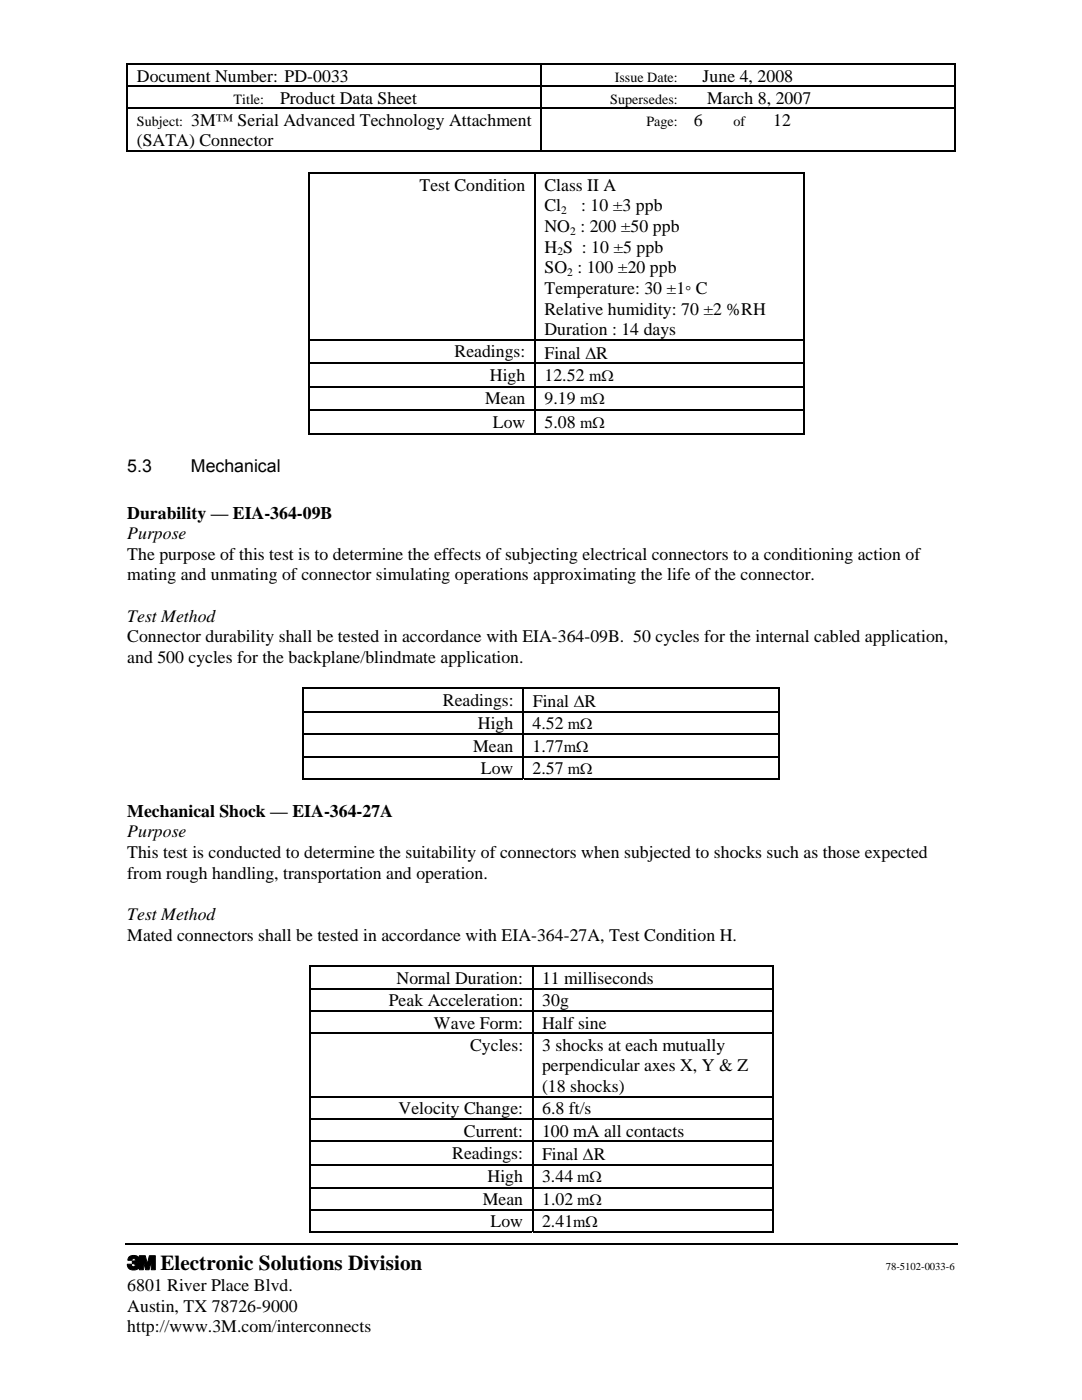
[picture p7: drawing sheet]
<svg xmlns="http://www.w3.org/2000/svg" width="216mm" height="279mm" viewBox="0 0 216 279" stroke-linecap="round" stroke-linejoin="round" font-family="sans-serif">
<defs><g id="words">
<text font-size="4.2" x="25.4" y="253.4">3Electronic Solutions Division</text>
<g font-size="3.5">
<text x="27.3" y="16.3">Document Number: PD-0033</text>
<text x="140.2" y="16.3">June 4, 2008</text>
<text x="55.9" y="20.7">Product Data Sheet</text>
<text x="141.1" y="20.7">March 8, 2007</text>
<text x="27.3" y="29.2">(SATA) Connector</text>
<text x="38.1" y="25.1">3M™ Serial Advanced Technology Attachment</text>
<text x="138.4" y="25.1">6</text>
<text x="154.3" y="25.1">12</text>
<text x="83.7" y="38">Test Condition</text>
<text x="108.6" y="38">Class II A</text>
<text x="108.6" y="46.3">NO : 200 ±50 ppb</text>
<text x="108.6" y="42.2">Cl</text>
<text x="116" y="42.2">: 10 ±3 ppb</text>
<text x="108.6" y="50.4">H S : 10 ±5 ppb</text>
<text x="108.6" y="58.7">Temperature: 30 ±1◦ C</text>
<text x="108.6" y="54.5">SO : 100 ±20 ppb</text>
<text x="108.6" y="62.8">Relative humidity: 70 ±2 %RH</text>
<text x="90.7" y="71.3">Readings:</text>
<text x="108.6" y="71.6">Final ΔR</text>
<text x="108.6" y="66.9">Duration : 14 days</text>
<text x="97.7" y="76">High</text>
<text x="108.6" y="76">12.52 mΩ</text>
<text x="96.8" y="80.7">Mean</text>
<text x="108.7" y="80.7">9.19 mΩ</text>
<text x="98.3" y="85.4">Low</text>
<text x="108.7" y="85.4">5.08 mΩ</text>
<text x="25.4" y="94.1">5.3</text>
<text x="38.1" y="94.1">Mechanical</text>
<text x="25.4" y="103.5">Durability — EIA-364-09B</text>
<text x="25.4" y="107.6">Purpose</text>
<text x="25.4" y="111.7">The purpose of this test is to determine the effects of subjecting electrical connectors to a conditioning action of</text>
<text x="25.4" y="115.8">mating and unmating of connector simulating operations approximating the life of the connector.</text>
<text x="25.4" y="124.1">Test Method</text>
<text x="25.4" y="128.2">Connector durability shall be tested in accordance with EIA-364-09B. 50 cycles for the internal cabled application,</text>
<text x="25.4" y="132.3">and 500 cycles for the backplane/blindmate application.</text>
<text x="88.4" y="140.9">Readings:</text>
<text x="106.3" y="141.1">Final ΔR</text>
<text x="94.4" y="150">Mean</text>
<text x="95.4" y="145.5">High</text>
<text x="106.3" y="145.5">4.52 mΩ</text>
<text x="106.3" y="150">1.77mΩ</text>
<text x="95.9" y="154.5">Low</text>
<text x="106.3" y="154.5">2.57 mΩ</text>
<text x="25.4" y="163">Mechanical Shock — EIA-364-27A</text>
<text x="25.4" y="167.1">Purpose</text>
<text x="25.4" y="171.3">This test is conducted to determine the suitability of connectors when subjected to shocks such as those expected</text>
<text x="25.4" y="175.4">from rough handling, transportation and operation.</text>
<text x="25.4" y="183.6">Test Method</text>
<text x="25.4" y="187.8">Mated connectors shall be tested in accordance with EIA-364-27A, Test Condition H.</text>
<text x="79.1" y="196.3">Normal Duration:</text>
<text x="108.2" y="196.3">11 milliseconds</text>
<text x="77.6" y="200.8">Peak Acceleration:</text>
<text x="108.2" y="200.8">30g</text>
<text x="86.6" y="205.3">Wave Form:</text>
<text x="93.8" y="209.7">Cycles:</text>
<text x="108.2" y="205.3">Half sine</text>
<text x="108.2" y="209.7">3 shocks at each mutually</text>
<text x="108.2" y="213.8">perpendicular axes X, Y &amp; Z</text>
<text x="108.2" y="217.9">(18 shocks)</text>
<text x="79.5" y="222.3">Velocity Change:</text>
<text x="92.6" y="226.8">Current:</text>
<text x="108.2" y="226.8">100 mA all contacts</text>
<text x="108.2" y="222.3">6.8 ft/s</text>
<text x="90.2" y="231.2">Readings:</text>
<text x="108.2" y="231.5">Final ΔR</text>
<text x="97.3" y="236">High</text>
<text x="108.2" y="236">3.44 mΩ</text>
<text x="96.3" y="240.5">Mean</text>
<text x="97.9" y="244.9">Low</text>
<text x="108.2" y="244.9">2.41mΩ</text>
<text x="108.2" y="240.5">1.02 mΩ</text>
<text x="25.4" y="257.6">6801 River Place Blvd.</text>
<text x="25.4" y="261.8">Austin, TX 78726-9000</text>
<text x="25.4" y="265.9">http://www.3M.com/interconnects</text>
</g>
<g font-size="2.8">
<text x="122.7" y="16.3">Issue Date:</text>
<text x="46.6" y="20.7">Title:</text>
<text x="121.8" y="20.7">Supersedes:</text>
<text x="27.3" y="25.1">Subject:</text>
<text x="129" y="25.1">Page:</text>
<text x="146.4" y="25.1">of</text>
</g>
<g font-size="2.3">
<text x="112" y="42.7">2</text>
<text x="113.8" y="46.8">2</text>
<text x="111.2" y="50.9">2</text>
<text x="113.2" y="55.1">2</text>
</g>
<text font-size="2.1" x="176.8" y="253.4">78-5102-0033-6</text>
</g></defs>
<g fill="#000">
<path d="M25.3 12.7h.2v.3h-.2zM25.3 17.1h.2v.3h-.2zM107.8 12.7h.3v.3h-.3zM107.8 17.1h.3v.3h-.3zM190.4 12.7h.2v.3h-.2zM190.4 17.1h.2v.3h-.2zM25.3 21.5h.2v.3h-.2zM61.5 34.4h.2v.3h-.2zM106.6 34.4h.3v.3h-.3zM107.8 21.5h.3v.3h-.3zM160.3 34.4h.2v.3h-.2zM190.4 21.5h.2v.3h-.2z"/>
<path d="M190.4 30h.2v.3h-.2zM61.5 67.7h.2v.3h-.2zM61.5 72.4h.2v.3h-.2zM61.5 77.1h.2v.3h-.2zM106.6 67.7h.3v.3h-.3zM106.6 72.4h.3v.3h-.3zM106.6 77.1h.3v.3h-.3zM160.3 67.7h.2v.3h-.2zM160.3 72.4h.2v.3h-.2zM160.3 77.1h.2v.3h-.2zM61.5 81.8h.2v.2h-.2zM106.6 81.8h.3v.2h-.3z"/>
<path d="M160.3 81.8h.2v.2h-.2zM160.3 86.4h.2v.3h-.2zM60.4 137.3h.2v.2h-.2zM104.3 137.3h.2v.2h-.2zM155.3 137.3h.2v.2h-.2zM60.3 141.9h.3v.3h-.3zM60.3 146.4h.3v.3h-.3zM60.3 150.9h.3v.2h-.3zM104.2 141.9h.3v.3h-.3zM104.2 146.4h.3v.3h-.3zM104.2 150.9h.3v.2h-.3zM155.3 141.9h.2v.3h-.2z"/>
<path d="M155.3 142.2h.3zM155.3 146.4h.3v.3h-.3zM155.3 150.9h.3v.2h-.3zM155.3 155.3h.3v.2h-.3zM61.6 192.7h.3v.3h-.3zM61.6 197.2h.3v.3h-.3zM106.1 192.7h.3v.3h-.3zM106.1 197.2h.3v.3h-.3zM154 192.7h.3v.3h-.3zM154 197.2h.3v.3h-.3zM61.6 201.7h.3v.3h-.3zM61.6 206.1h.3v.3h-.3z"/>
<path d="M61.6 218.7h.3v.3h-.3zM106.1 201.7h.3v.3h-.3zM106.1 206.1h.3v.3h-.3zM106.1 218.7h.3v.3h-.3zM154 201.7h.3v.3h-.3zM154 206.1h.3v.3h-.3zM154 218.7h.3v.3h-.3zM61.6 223.2h.3v.3h-.3zM61.6 227.6h.3v.3h-.3zM61.6 232.4h.3v.3h-.3zM61.6 236.9h.3v.3h-.3zM106.1 223.2h.3v.3h-.3z"/>
<path d="M106.1 227.6h.3v.3h-.3zM106.1 232.4h.3v.3h-.3zM106.1 236.9h.3v.3h-.3zM154 223.2h.3v.3h-.3zM154 227.6h.3v.3h-.3zM154 232.4h.3v.3h-.3zM154 236.9h.3v.3h-.3zM61.6 241.3h.3v.3h-.3zM106.1 241.3h.3v.3h-.3zM154 241.3h.3v.3h-.3zM154 245.7h.3v.2h-.3z"/>
</g>
<g fill="none" stroke="#000" stroke-width=".25">
<path d="M25.3 12.8h82.5M25.4 13v4.1M25.4 17.4v4.1M25.5 17.2h82.3M108 13v4.1M108 17.4v4.1M108.1 12.8h82.3M108.1 17.2h82.3M190.5 13v4.1M190.5 17.4v4.1M25.3 30.2h82.5M25.4 21.8v8.5"/>
<path d="M25.5 21.6h82.3M61.5 34.6h45.1M61.6 34.7v33M106.7 34.7v33M106.9 34.6h53.4M108 21.8v8.5M108.1 21.6h82.3M108.1 30.2h82.3M160.4 34.7v33M190.5 21.8v8.5M61.6 68v4.4M61.6 72.7v4.4"/>
<path d="M61.6 77.4v4.4M61.7 67.9h44.9M61.7 72.5h44.9M61.7 77.2h44.9M106.7 68v4.4M106.7 72.7v4.4M106.7 77.4v4.4M106.9 67.9h53.4M106.9 72.5h53.4M106.9 77.2h53.4M160.4 68v4.4M160.4 72.7v4.4"/>
<path d="M160.4 77.4v4.4M61.5 86.6h45.1M61.6 82v4.7M61.7 81.9h44.9M106.7 82v4.7M106.9 81.9h53.4M106.9 86.6h53.4M160.4 82v4.7M60.4 137.4h43.9M60.5 137.5v4.4M104.4 137.5v4.4M104.5 137.4h50.8"/>
<path d="M155.4 137.5v4.4M60.3 142h43.9M60.3 155.4h43.9M60.4 142.2v4.2M60.4 146.7v4.2M60.4 151.1v4.4M60.6 146.5h43.6M60.6 151h43.6M104.4 142.2v4.2M104.4 146.7v4.2M104.4 151.1v4.4M104.5 142h50.8"/>
<path d="M104.5 146.5h50.8M104.5 151h50.8M104.5 155.4h50.8M155.5 142.2v4.2M155.5 146.7v4.2M155.5 151.1v4.4M61.6 192.8h44.5M61.8 193v4.2M61.8 197.5v4.2M61.9 197.3h44.2M106.3 193v4.2M106.3 197.5v4.2"/>
<path d="M106.4 192.8h47.6M106.4 197.3h47.6M154.2 193v4.2M154.2 197.5v4.2M61.8 202v4.1M61.8 206.4v12.3M61.8 219v4.2M61.9 201.8h44.2M61.9 206.2h44.2M61.9 218.9h44.2M106.3 202v4.1M106.3 206.4v12.3"/>
<path d="M106.3 219v4.2M106.4 201.8h47.6M106.4 206.2h47.6M106.4 218.9h47.6M154.2 202v4.1M154.2 206.4v12.3M154.2 219v4.2M61.8 223.5v4.1M61.8 227.9v4.5M61.8 232.7v4.2M61.8 237.2v4.1M61.9 223.4h44.2"/>
<path d="M61.9 227.8h44.2M61.9 232.5h44.2M61.9 237h44.2M106.3 223.5v4.1M106.3 227.9v4.5M106.3 232.7v4.2M106.3 237.2v4.1M106.4 223.4h47.6M106.4 227.8h47.6M106.4 232.5h47.6M106.4 237h47.6M154.2 223.5v4.1"/>
<path d="M154.2 227.9v4.5M154.2 232.7v4.2M154.2 237.2v4.1M24.9 248.3h166.1M61.6 245.8h44.5M61.8 241.6v4.3M61.9 241.4h44.2M106.3 241.6v4.3M106.4 241.4h47.6M106.4 245.8h47.6M154.2 241.6v4.3"/>
</g>
<use href="#words"/>
</svg>
